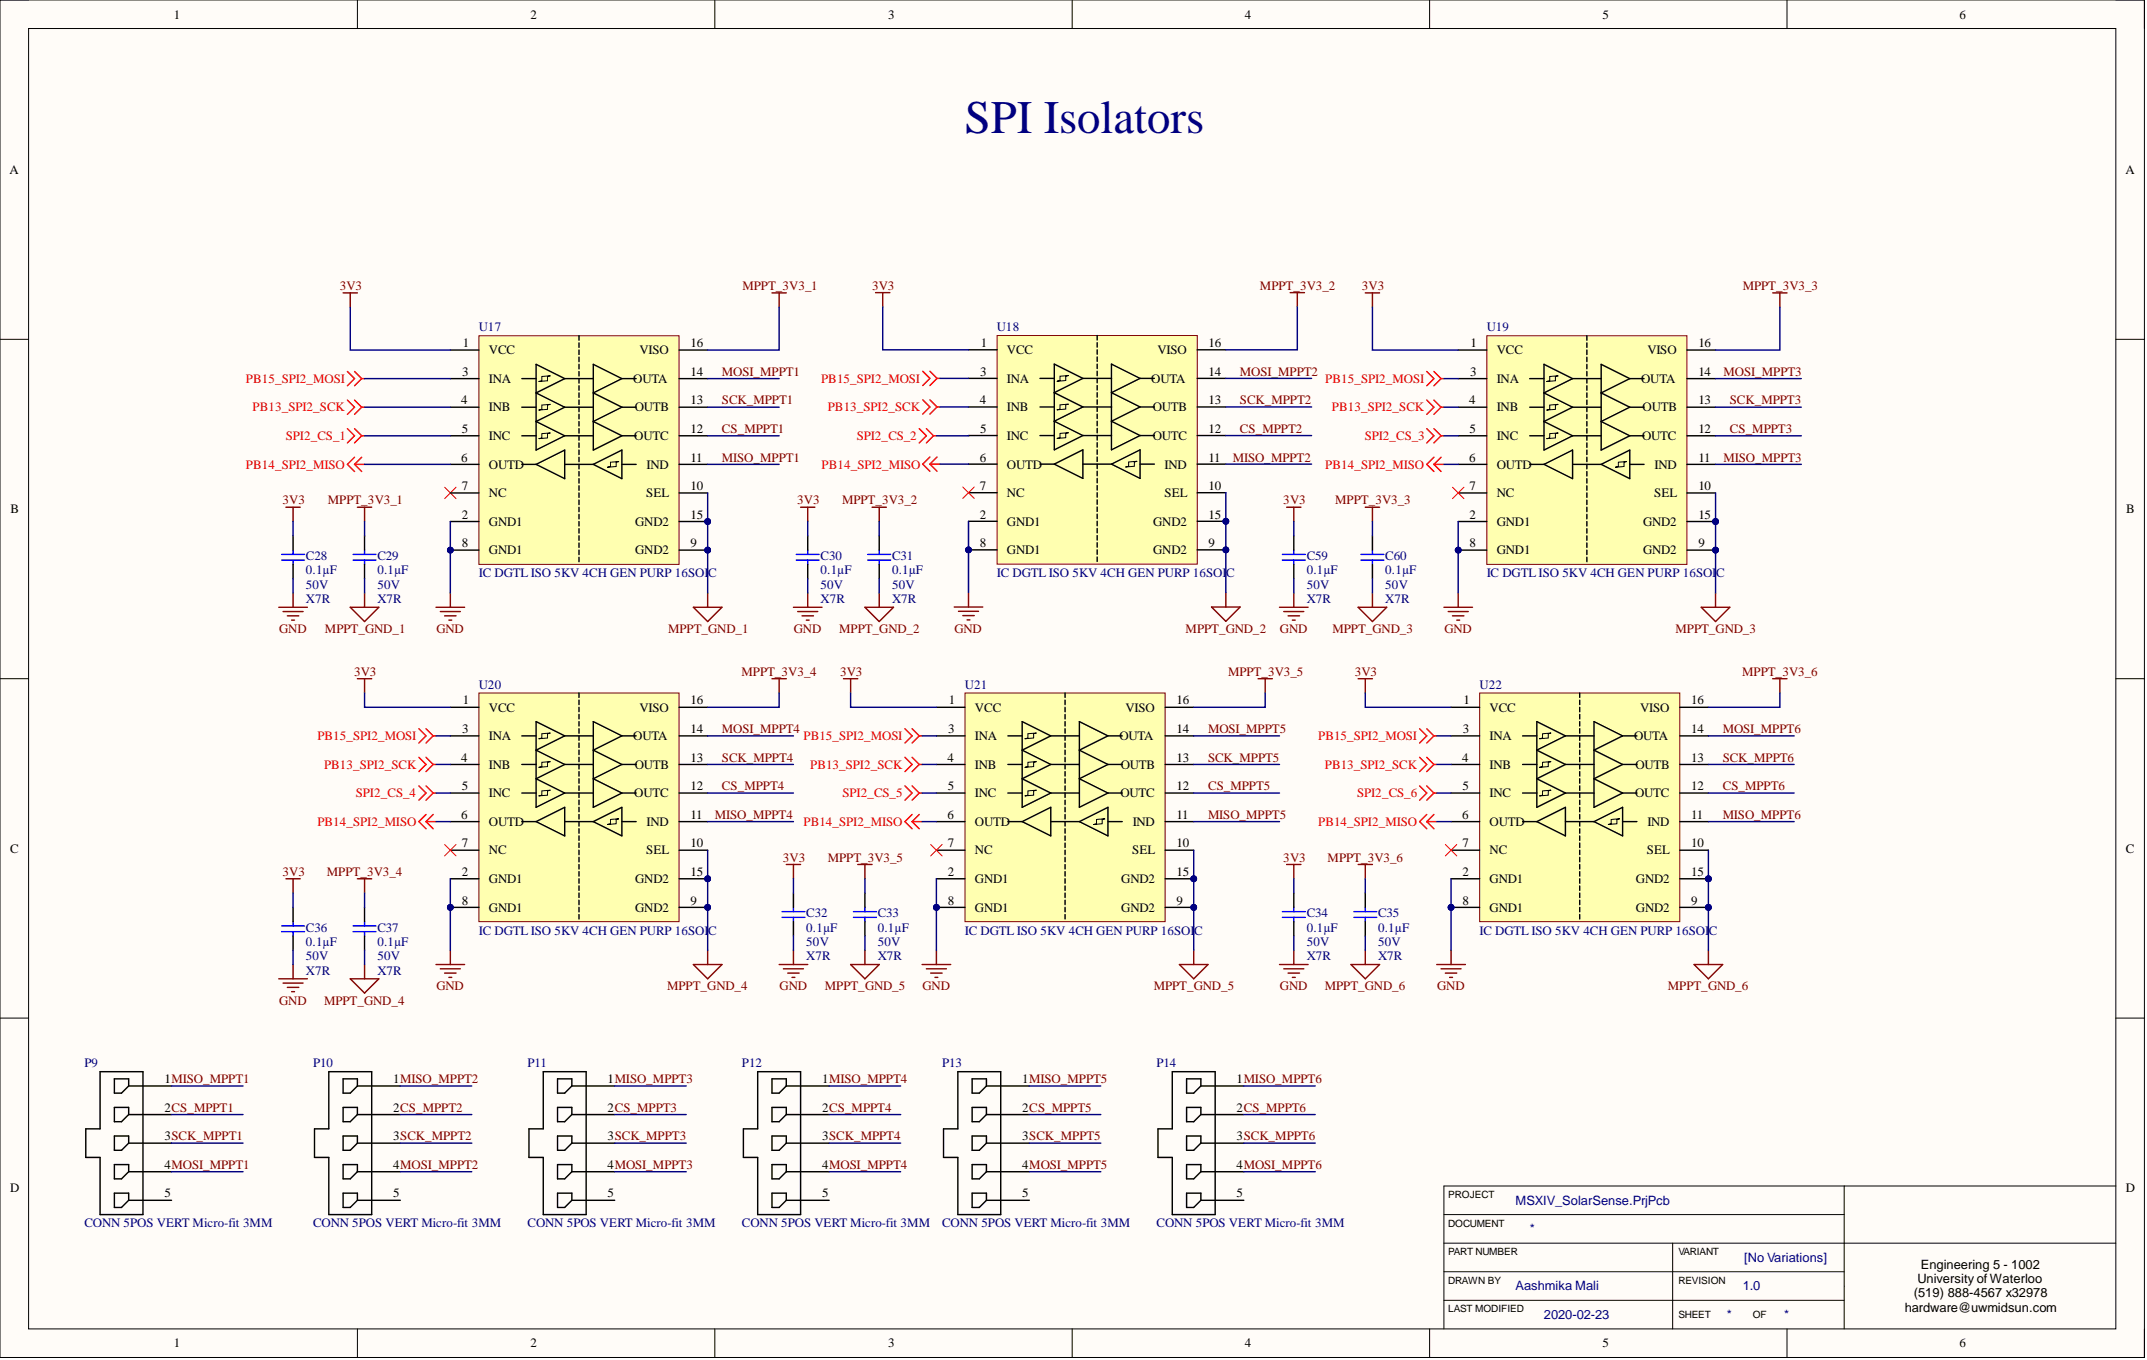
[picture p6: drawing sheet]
<svg xmlns="http://www.w3.org/2000/svg" width="381mm" height="241mm" viewBox="0 0 381 241" stroke-linecap="round" stroke-linejoin="round" font-family="sans-serif">
<defs><g id="words">
<text font-size="8.3" fill="#000080" x="171.2" y="23.6">SPI Isolators</text>
<g font-size="2.3">
<text x="30.9" y="3.3">1</text>
<text x="94.1" y="3.3">2</text>
<text x="157.6" y="3.3">3</text>
<text x="220.9" y="3.3">4</text>
<text x="284.4" y="3.3">5</text>
<text x="347.7" y="3.3">6</text>
<text x="1.7" y="30.8">A</text>
<text x="377.2" y="30.8">A</text>
<text x="82.1" y="61.6">1</text>
<text x="86.8" y="62.9">VCC</text>
<text x="113.5" y="62.9">VISO</text>
<text x="122.5" y="61.6">16</text>
<text x="174" y="61.6">1</text>
<text x="178.7" y="62.9">VCC</text>
<text x="205.4" y="62.9">VISO</text>
<text x="214.5" y="61.6">16</text>
<text x="261" y="61.6">1</text>
<text x="265.6" y="62.9">VCC</text>
<text x="292.3" y="62.9">VISO</text>
<text x="301.4" y="61.6">16</text>
<text x="81.9" y="71.7">4</text>
<text x="82" y="66.7">3</text>
<text x="86.8" y="67.9">INA</text>
<text x="112.4" y="67.9">OUTA</text>
<text x="122.5" y="66.7">14</text>
<text x="122.5" y="71.7">13</text>
<text x="173.9" y="71.7">4</text>
<text x="174" y="66.7">3</text>
<text x="178.7" y="67.9">INA</text>
<text x="204.3" y="67.9">OUTA</text>
<text x="214.5" y="66.7">14</text>
<text x="214.5" y="71.7">13</text>
<text x="260.7" y="71.7">4</text>
<text x="260.9" y="66.7">3</text>
<text x="265.6" y="67.9">INA</text>
<text x="291.2" y="67.9">OUTA</text>
<text x="301.4" y="66.7">14</text>
<text x="301.4" y="71.7">13</text>
<text x="81.9" y="76.8">5</text>
<text x="86.8" y="73">INB</text>
<text x="112.6" y="73">OUTB</text>
<text x="122.5" y="76.8">12</text>
<text x="174" y="76.8">5</text>
<text x="178.7" y="73">INB</text>
<text x="204.6" y="73">OUTB</text>
<text x="214.5" y="76.8">12</text>
<text x="260.8" y="76.8">5</text>
<text x="265.6" y="73">INB</text>
<text x="291.5" y="73">OUTB</text>
<text x="301.4" y="76.8">12</text>
<text x="81.9" y="81.9">6</text>
<text x="86.8" y="78.1">INC</text>
<text x="86.8" y="83.2">OUTD</text>
<text x="112.6" y="78.1">OUTC</text>
<text x="114.8" y="83.2">IND</text>
<text x="122.5" y="81.9">11</text>
<text x="173.9" y="81.9">6</text>
<text x="178.7" y="78.1">INC</text>
<text x="178.7" y="83.2">OUTD</text>
<text x="204.6" y="78.1">OUTC</text>
<text x="206.7" y="83.2">IND</text>
<text x="214.5" y="81.9">11</text>
<text x="260.7" y="81.9">6</text>
<text x="265.6" y="78.1">INC</text>
<text x="265.6" y="83.2">OUTD</text>
<text x="291.4" y="78.1">OUTC</text>
<text x="293.6" y="83.2">IND</text>
<text x="301.4" y="81.9">11</text>
<text x="81.9" y="87">7</text>
<text x="86.8" y="88.2">NC</text>
<text x="114.7" y="88.2">SEL</text>
<text x="122.5" y="87">10</text>
<text x="173.9" y="87">7</text>
<text x="178.7" y="88.2">NC</text>
<text x="206.7" y="88.2">SEL</text>
<text x="214.5" y="87">10</text>
<text x="260.8" y="87">7</text>
<text x="265.6" y="88.2">NC</text>
<text x="293.5" y="88.2">SEL</text>
<text x="301.4" y="87">10</text>
<text x="1.9" y="91.1">B</text>
<text x="81.9" y="92">2</text>
<text x="86.8" y="93.3">GND1</text>
<text x="112.7" y="93.3">GND2</text>
<text x="122.5" y="92">15</text>
<text x="173.9" y="92">2</text>
<text x="178.7" y="93.3">GND1</text>
<text x="204.6" y="93.3">GND2</text>
<text x="214.5" y="92">15</text>
<text x="260.8" y="92">2</text>
<text x="265.6" y="93.3">GND1</text>
<text x="291.6" y="93.3">GND2</text>
<text x="301.4" y="92">15</text>
<text x="377.3" y="91.1">B</text>
<text x="81.9" y="97.1">8</text>
<text x="86.8" y="98.4">GND1</text>
<text x="112.7" y="98.4">GND2</text>
<text x="122.5" y="97.1">9</text>
<text x="173.9" y="97.1">8</text>
<text x="178.7" y="98.4">GND1</text>
<text x="204.6" y="98.4">GND2</text>
<text x="214.5" y="97.1">9</text>
<text x="260.8" y="97.1">8</text>
<text x="265.6" y="98.4">GND1</text>
<text x="291.6" y="98.4">GND2</text>
<text x="301.4" y="97.1">9</text>
<text x="82.1" y="125">1</text>
<text x="122.5" y="125">16</text>
<text x="168.4" y="125">1</text>
<text x="208.8" y="125">16</text>
<text x="259.7" y="125">1</text>
<text x="300.1" y="125">16</text>
<text x="82" y="130.1">3</text>
<text x="86.8" y="131.3">INA</text>
<text x="86.8" y="126.3">VCC</text>
<text x="112.4" y="131.3">OUTA</text>
<text x="113.5" y="126.3">VISO</text>
<text x="122.5" y="130.1">14</text>
<text x="168.3" y="130.1">3</text>
<text x="173" y="131.3">INA</text>
<text x="173" y="126.3">VCC</text>
<text x="198.6" y="131.3">OUTA</text>
<text x="199.7" y="126.3">VISO</text>
<text x="208.8" y="130.1">14</text>
<text x="259.6" y="130.1">3</text>
<text x="264.3" y="131.3">INA</text>
<text x="264.3" y="126.3">VCC</text>
<text x="290" y="131.3">OUTA</text>
<text x="291.1" y="126.3">VISO</text>
<text x="300.1" y="130.1">14</text>
<text x="81.9" y="135.1">4</text>
<text x="86.8" y="136.4">INB</text>
<text x="112.6" y="136.4">OUTB</text>
<text x="122.5" y="135.1">13</text>
<text x="168.1" y="135.1">4</text>
<text x="173" y="136.4">INB</text>
<text x="198.9" y="136.4">OUTB</text>
<text x="208.8" y="135.1">13</text>
<text x="259.4" y="135.1">4</text>
<text x="264.3" y="136.4">INB</text>
<text x="290.2" y="136.4">OUTB</text>
<text x="300.1" y="135.1">13</text>
<text x="81.9" y="140.2">5</text>
<text x="86.8" y="141.5">INC</text>
<text x="112.6" y="141.5">OUTC</text>
<text x="122.5" y="140.2">12</text>
<text x="168.2" y="140.2">5</text>
<text x="173" y="141.5">INC</text>
<text x="198.8" y="141.5">OUTC</text>
<text x="208.8" y="140.2">12</text>
<text x="259.5" y="140.2">5</text>
<text x="264.3" y="141.5">INC</text>
<text x="290.1" y="141.5">OUTC</text>
<text x="300.1" y="140.2">12</text>
<text x="81.9" y="145.3">6</text>
<text x="86.8" y="146.5">OUTD</text>
<text x="114.8" y="146.5">IND</text>
<text x="122.5" y="145.3">11</text>
<text x="168.1" y="145.3">6</text>
<text x="173" y="146.5">OUTD</text>
<text x="201" y="146.5">IND</text>
<text x="208.8" y="145.3">11</text>
<text x="259.4" y="145.3">6</text>
<text x="264.3" y="146.5">OUTD</text>
<text x="292.3" y="146.5">IND</text>
<text x="300.1" y="145.3">11</text>
<text x="1.8" y="151.3">C</text>
<text x="81.9" y="155.4">2</text>
<text x="81.9" y="150.3">7</text>
<text x="86.8" y="151.6">NC</text>
<text x="114.7" y="151.6">SEL</text>
<text x="122.5" y="155.4">15</text>
<text x="122.5" y="150.3">10</text>
<text x="168.2" y="155.4">2</text>
<text x="168.2" y="150.3">7</text>
<text x="173" y="151.6">NC</text>
<text x="200.9" y="151.6">SEL</text>
<text x="208.8" y="155.4">15</text>
<text x="208.8" y="150.3">10</text>
<text x="259.5" y="155.4">2</text>
<text x="259.5" y="150.3">7</text>
<text x="264.3" y="151.6">NC</text>
<text x="292.3" y="151.6">SEL</text>
<text x="300.1" y="155.4">15</text>
<text x="300.1" y="150.3">10</text>
<text x="377.2" y="151.3">C</text>
<text x="81.9" y="160.5">8</text>
<text x="86.8" y="156.7">GND1</text>
<text x="86.8" y="161.7">GND1</text>
<text x="112.7" y="156.7">GND2</text>
<text x="112.7" y="161.7">GND2</text>
<text x="122.5" y="160.5">9</text>
<text x="168.2" y="160.5">8</text>
<text x="173" y="156.7">GND1</text>
<text x="173" y="161.7">GND1</text>
<text x="199" y="156.7">GND2</text>
<text x="199" y="161.7">GND2</text>
<text x="208.8" y="160.5">9</text>
<text x="259.5" y="160.5">8</text>
<text x="264.3" y="156.7">GND1</text>
<text x="264.3" y="161.7">GND1</text>
<text x="290.3" y="156.7">GND2</text>
<text x="290.3" y="161.7">GND2</text>
<text x="300.1" y="160.5">9</text>
<text x="29.2" y="192.2">1MISO_MPPT1</text>
<text x="29.2" y="197.2">2CS_MPPT1</text>
<text x="69.8" y="192.2">1MISO_MPPT2</text>
<text x="69.8" y="197.2">2CS_MPPT2</text>
<text x="107.8" y="192.2">1MISO_MPPT3</text>
<text x="107.8" y="197.2">2CS_MPPT3</text>
<text x="145.9" y="192.2">1MISO_MPPT4</text>
<text x="145.9" y="197.2">2CS_MPPT4</text>
<text x="181.4" y="192.2">1MISO_MPPT5</text>
<text x="181.4" y="197.2">2CS_MPPT5</text>
<text x="219.4" y="192.2">1MISO_MPPT6</text>
<text x="219.4" y="197.2">2CS_MPPT6</text>
<text x="29.2" y="202.3">3SCK_MPPT1</text>
<text x="69.8" y="202.3">3SCK_MPPT2</text>
<text x="107.8" y="202.3">3SCK_MPPT3</text>
<text x="145.9" y="202.3">3SCK_MPPT4</text>
<text x="181.4" y="202.3">3SCK_MPPT5</text>
<text x="219.4" y="202.3">3SCK_MPPT6</text>
<text x="29.2" y="207.4">4MOSI_MPPT1</text>
<text x="69.8" y="207.4">4MOSI_MPPT2</text>
<text x="107.8" y="207.4">4MOSI_MPPT3</text>
<text x="145.9" y="207.4">4MOSI_MPPT4</text>
<text x="181.4" y="207.4">4MOSI_MPPT5</text>
<text x="219.4" y="207.4">4MOSI_MPPT6</text>
<text x="1.8" y="211.5">D</text>
<text x="29.2" y="212.5">5</text>
<text x="69.8" y="212.5">5</text>
<text x="107.8" y="212.5">5</text>
<text x="145.9" y="212.5">5</text>
<text x="181.4" y="212.5">5</text>
<text x="219.4" y="212.5">5</text>
<text x="377.2" y="211.5">D</text>
<text x="340.3" y="227.7">University of Waterloo</text>
<text x="340.9" y="225.1">Engineering 5 - 1002</text>
<text x="338" y="232.7">hardware@uwmidsun.com</text>
<text x="339.6" y="230.2">(519) 888-4567 x32978</text>
<text x="30.9" y="239.1">1</text>
<text x="94.1" y="239.1">2</text>
<text x="157.6" y="239.1">3</text>
<text x="220.9" y="239.1">4</text>
<text x="284.4" y="239.1">5</text>
<text x="347.7" y="239.1">6</text>
</g>
<g font-size="2.3" fill="#800000">
<text x="60.3" y="51.5">3V3</text>
<text x="131.8" y="51.5">MPPT_3V3_1</text>
<text x="154.8" y="51.5">3V3</text>
<text x="223.6" y="51.5">MPPT_3V3_2</text>
<text x="241.7" y="51.5">3V3</text>
<text x="309.3" y="51.5">MPPT_3V3_3</text>
<text x="128.1" y="66.7">MOSI_MPPT1</text>
<text x="128.1" y="71.7">SCK_MPPT1</text>
<text x="220" y="66.7">MOSI_MPPT2</text>
<text x="220" y="71.7">SCK_MPPT2</text>
<text x="305.9" y="66.7">MOSI_MPPT3</text>
<text x="307" y="71.7">SCK_MPPT3</text>
<text x="128.1" y="76.8">CS_MPPT1</text>
<text x="220" y="76.8">CS_MPPT2</text>
<text x="307" y="76.8">CS_MPPT3</text>
<text x="128.1" y="81.9">MISO_MPPT1</text>
<text x="218.8" y="81.9">MISO_MPPT2</text>
<text x="305.9" y="81.9">MISO_MPPT3</text>
<text x="50.1" y="89.5">3V3</text>
<text x="58.2" y="89.5">MPPT_3V3_1</text>
<text x="141.5" y="89.5">3V3</text>
<text x="149.4" y="89.5">MPPT_3V3_2</text>
<text x="227.7" y="89.5">3V3</text>
<text x="237" y="89.5">MPPT_3V3_3</text>
<text x="49.6" y="112.3">GND</text>
<text x="57.7" y="112.3">MPPT_GND_1</text>
<text x="77.5" y="112.3">GND</text>
<text x="118.6" y="112.3">MPPT_GND_1</text>
<text x="140.9" y="112.3">GND</text>
<text x="148.9" y="112.3">MPPT_GND_2</text>
<text x="169.4" y="112.3">GND</text>
<text x="210.4" y="112.3">MPPT_GND_2</text>
<text x="227.1" y="112.3">GND</text>
<text x="236.4" y="112.3">MPPT_GND_3</text>
<text x="256.3" y="112.3">GND</text>
<text x="297.3" y="112.3">MPPT_GND_3</text>
<text x="62.8" y="119.9">3V3</text>
<text x="131.6" y="119.9">MPPT_3V3_4</text>
<text x="149.1" y="119.9">3V3</text>
<text x="217.9" y="119.9">MPPT_3V3_5</text>
<text x="240.4" y="119.9">3V3</text>
<text x="309.2" y="119.9">MPPT_3V3_6</text>
<text x="128.1" y="130.1">MOSI_MPPT4</text>
<text x="214.4" y="130.1">MOSI_MPPT5</text>
<text x="305.7" y="130.1">MOSI_MPPT6</text>
<text x="128.1" y="135.1">SCK_MPPT4</text>
<text x="214.4" y="135.1">SCK_MPPT5</text>
<text x="305.7" y="135.1">SCK_MPPT6</text>
<text x="128.1" y="140.2">CS_MPPT4</text>
<text x="214.4" y="140.2">CS_MPPT5</text>
<text x="305.7" y="140.2">CS_MPPT6</text>
<text x="126.8" y="145.3">MISO_MPPT4</text>
<text x="214.4" y="145.3">MISO_MPPT5</text>
<text x="305.7" y="145.3">MISO_MPPT6</text>
<text x="50.1" y="155.4">3V3</text>
<text x="58" y="155.4">MPPT_3V3_4</text>
<text x="138.9" y="152.9">3V3</text>
<text x="146.9" y="152.9">MPPT_3V3_5</text>
<text x="227.7" y="152.9">3V3</text>
<text x="235.6" y="152.9">MPPT_3V3_6</text>
<text x="49.6" y="178.2">GND</text>
<text x="57.5" y="178.2">MPPT_GND_4</text>
<text x="77.5" y="175.7">GND</text>
<text x="118.4" y="175.7">MPPT_GND_4</text>
<text x="138.3" y="175.7">GND</text>
<text x="146.4" y="175.7">MPPT_GND_5</text>
<text x="163.7" y="175.7">GND</text>
<text x="204.7" y="175.7">MPPT_GND_5</text>
<text x="227.1" y="175.7">GND</text>
<text x="235.1" y="175.7">MPPT_GND_6</text>
<text x="255" y="175.7">GND</text>
<text x="296" y="175.7">MPPT_GND_6</text>
</g>
<g font-size="2.3" fill="#000080">
<text x="85" y="58.8">U17</text>
<text x="176.9" y="58.8">U18</text>
<text x="263.8" y="58.8">U19</text>
<text x="54.3" y="101.9">0.1µF</text>
<text x="54.3" y="99.4">C28</text>
<text x="67" y="101.9">0.1µF</text>
<text x="67" y="99.4">C29</text>
<text x="145.6" y="101.9">0.1µF</text>
<text x="145.6" y="99.4">C30</text>
<text x="158.3" y="101.9">0.1µF</text>
<text x="158.3" y="99.4">C31</text>
<text x="231.9" y="101.9">0.1µF</text>
<text x="231.9" y="99.4">C59</text>
<text x="245.8" y="101.9">0.1µF</text>
<text x="245.8" y="99.4">C60</text>
<text x="54.3" y="104.4">50V</text>
<text x="54.3" y="107">X7R</text>
<text x="67" y="104.4">50V</text>
<text x="67" y="107">X7R</text>
<text x="85" y="102.4">IC DGTL ISO 5KV 4CH GEN PURP 16SOI</text>
<text x="125.7" y="102.4">C</text>
<text x="145.6" y="104.4">50V</text>
<text x="145.6" y="107">X7R</text>
<text x="158.3" y="104.4">50V</text>
<text x="158.3" y="107">X7R</text>
<text x="176.9" y="102.4">IC DGTL ISO 5KV 4CH GEN PURP 16SOI</text>
<text x="217.6" y="102.4">C</text>
<text x="231.9" y="104.4">50V</text>
<text x="231.9" y="107">X7R</text>
<text x="245.8" y="104.4">50V</text>
<text x="245.8" y="107">X7R</text>
<text x="263.8" y="102.4">IC DGTL ISO 5KV 4CH GEN PURP 16SOI</text>
<text x="304.5" y="102.4">C</text>
<text x="85" y="122.2">U20</text>
<text x="171.2" y="122.2">U21</text>
<text x="262.6" y="122.2">U22</text>
<text x="54.3" y="167.8">0.1µF</text>
<text x="54.3" y="165.3">C36</text>
<text x="67" y="167.8">0.1µF</text>
<text x="67" y="165.3">C37</text>
<text x="85" y="165.8">IC DGTL ISO 5KV 4CH GEN PURP 16SOI</text>
<text x="125.7" y="165.8">C</text>
<text x="143.1" y="165.3">0.1µF</text>
<text x="143.1" y="167.8">50V</text>
<text x="143.1" y="162.8">C32</text>
<text x="155.8" y="165.3">0.1µF</text>
<text x="155.8" y="167.8">50V</text>
<text x="155.8" y="162.8">C33</text>
<text x="171.2" y="165.8">IC DGTL ISO 5KV 4CH GEN PURP 16SOI</text>
<text x="211.9" y="165.8">C</text>
<text x="231.9" y="165.3">0.1µF</text>
<text x="231.9" y="167.8">50V</text>
<text x="231.9" y="162.8">C34</text>
<text x="244.6" y="165.3">0.1µF</text>
<text x="244.6" y="167.8">50V</text>
<text x="244.6" y="162.8">C35</text>
<text x="262.6" y="165.8">IC DGTL ISO 5KV 4CH GEN PURP 16SOI</text>
<text x="303.3" y="165.8">C</text>
<text x="54.3" y="170.4">50V</text>
<text x="54.3" y="172.9">X7R</text>
<text x="67" y="170.4">50V</text>
<text x="67" y="172.9">X7R</text>
<text x="143.1" y="170.4">X7R</text>
<text x="155.8" y="170.4">X7R</text>
<text x="231.9" y="170.4">X7R</text>
<text x="244.6" y="170.4">X7R</text>
<text x="15" y="189.4">P9</text>
<text x="55.6" y="189.4">P10</text>
<text x="93.6" y="189.4">P11</text>
<text x="131.7" y="189.4">P12</text>
<text x="167.2" y="189.4">P13</text>
<text x="205.2" y="189.4">P14</text>
<text x="268.9" y="213.7">MSXIV_SolarSense.PrjPcb</text>
<text x="15" y="217.8">CONN 5POS VERT Micro-fit 3MM</text>
<text x="55.6" y="217.8">CONN 5POS VERT Micro-fit 3MM</text>
<text x="93.6" y="217.8">CONN 5POS VERT Micro-fit 3MM</text>
<text x="131.7" y="217.8">CONN 5POS VERT Micro-fit 3MM</text>
<text x="167.2" y="217.8">CONN 5POS VERT Micro-fit 3MM</text>
<text x="205.2" y="217.8">CONN 5POS VERT Micro-fit 3MM</text>
<text x="271.5" y="218.8">*</text>
<text x="309.5" y="223.9">[No Variations]</text>
<text x="268.9" y="228.9">Aashmika Mali</text>
<text x="309.3" y="228.9">1.0</text>
<text x="274" y="234">2020-02-23</text>
<text x="306.5" y="234">*</text>
<text x="316.6" y="234">*</text>
</g>
<g font-size="2.3" fill="#f00">
<text x="43.6" y="67.9">PB15_SPI2_MOSI</text>
<text x="145.7" y="67.9">PB15_SPI2_MOSI</text>
<text x="235.2" y="67.9">PB15_SPI2_MOSI</text>
<text x="44.8" y="73">PB13_SPI2_SCK</text>
<text x="146.9" y="73">PB13_SPI2_SCK</text>
<text x="236.4" y="73">PB13_SPI2_SCK</text>
<text x="43.6" y="83.2">PB14_SPI2_MISO</text>
<text x="50.7" y="78.1">SPI2_CS_1</text>
<text x="145.8" y="83.2">PB14_SPI2_MISO</text>
<text x="152" y="78.1">SPI2_CS_2</text>
<text x="235.2" y="83.2">PB14_SPI2_MISO</text>
<text x="242.2" y="78.1">SPI2_CS_3</text>
<text x="56.3" y="131.3">PB15_SPI2_MOSI</text>
<text x="142.6" y="131.3">PB15_SPI2_MOSI</text>
<text x="233.9" y="131.3">PB15_SPI2_MOSI</text>
<text x="57.5" y="136.4">PB13_SPI2_SCK</text>
<text x="143.8" y="136.4">PB13_SPI2_SCK</text>
<text x="235.1" y="136.4">PB13_SPI2_SCK</text>
<text x="63.2" y="141.5">SPI2_CS_4</text>
<text x="149.5" y="141.5">SPI2_CS_5</text>
<text x="240.8" y="141.5">SPI2_CS_6</text>
<text x="56.3" y="146.5">PB14_SPI2_MISO</text>
<text x="142.6" y="146.5">PB14_SPI2_MISO</text>
<text x="233.9" y="146.5">PB14_SPI2_MISO</text>
</g>
<g font-size="1.8">
<text x="257" y="212.5">PROJECT</text>
<text x="257" y="217.6">DOCUMENT</text>
<text x="257" y="227.8">DRAWN BY</text>
<text x="257" y="222.7">PART NUMBER</text>
<text x="297.8" y="227.8">REVISION</text>
<text x="297.8" y="222.7">VARIANT</text>
<text x="257" y="232.8">LAST MODIFIED</text>
<text x="297.8" y="233.8">SHEET</text>
<text x="311" y="233.8">OF</text>
</g>
</g></defs>
<path d="M0 0h380.5v240.9h-380.5z" fill-rule="evenodd" fill="#fffcf8"/>
<path d="M0 0h380.5v240.9h-380.5z" fill="none" stroke="#000" stroke-width=".18"/>
<path d="M5.1 5.1h370.4v230.7h-370.4z" fill-rule="evenodd" fill="#fffcf8"/>
<g fill="none" stroke="#000" stroke-width=".18">
<path d="M0 0h5.1M63.4 0v5.1M126.8 0v5.1M190.3 0v5.1M253.7 0v5.1M317.1 0v5.1M375.5 0h5v5.1M5.1 5.1h370.4v230.7h-370.4zM0 60.2h5.1M375.5 60.2h5M0 120.4h5.1M375.5 120.4h5"/>
<path d="M0 180.6h5.1M375.5 180.6h5M256.2 215.5h71.1M327.3 210.4v25.4M375.5 210.4h-119.3v25.4M63.4 235.8v5.1M126.8 235.8v5.1M190.3 235.8v5.1M253.7 235.8v5.1M256.2 230.7h71.1M256.2 220.6h119.3M256.2 225.6h71.1"/>
<path d="M296.8 220.6v15.2M317.1 235.8v5.1M380.5 235.8v5.1"/>
</g>
<circle cx="171.9" cy="97.6" r=".51" fill="#000080"/>
<circle cx="171.9" cy="97.6" r=".51" fill="none" stroke="#000080" stroke-width=".18"/>
<circle cx="217.5" cy="92.5" r=".51" fill="#000080"/>
<circle cx="217.5" cy="92.5" r=".51" fill="none" stroke="#000080" stroke-width=".18"/>
<circle cx="217.5" cy="97.6" r=".51" fill="#000080"/>
<circle cx="217.5" cy="97.6" r=".51" fill="none" stroke="#000080" stroke-width=".18"/>
<path d="M176.9 59.5h35.6v40.6h-35.6z" fill-rule="evenodd" fill="#ffffb0"/>
<path d="M176.9 59.5h35.6v40.6h-35.6z" fill="none" stroke="#800000" stroke-width=".18"/>
<g fill="none" stroke="#000" stroke-width=".25">
<path d="M194.7 59.5v.8M171.9 67.1h5M194.7 60.8v.8M194.7 62.1v.8M194.7 63.3v.8M194.7 64.6v.8M194.7 65.9v.8M194.7 67.1v.8M194.7 68.4v.8M194.7 69.7v.8M194.7 70.9v.8M194.7 72.2v.8"/>
<path d="M194.7 73.5v.8M194.7 74.7v.8M194.7 76v.8M194.7 77.3v.8M194.7 78.5v.8M194.7 79.8v.8M171.9 92.5h5M171.9 97.6h5M194.7 81.1v.8M194.7 82.3v.8M194.7 83.6v.8M194.7 84.9v.8"/>
<path d="M194.7 86.2v.7M194.7 87.4v.8M194.7 88.7v.8M194.7 90v.7M194.7 91.2v.8M194.7 92.5v.8M194.7 93.8v.8M194.7 95v.8M194.7 96.3v.8M194.7 97.6v.8M194.7 98.8v.8"/>
</g>
<circle cx="171.9" cy="97.6" r=".51" fill="#000080"/>
<circle cx="171.9" cy="97.6" r=".51" fill="none" stroke="#000080" stroke-width=".18"/>
<path d="M171.9 77.3h5M171.9 62.1h5M171.9 72.2h5M187.1 64.6l5.1 2.5-5.1 2.6 5.1 2.5-5.1 2.5 5.1 2.6-5.1 2.5zM197.2 64.6l5.1 2.5-5.1 2.6 5.1 2.5-5.1 2.5 5.1 2.6-5.1 2.5zM171.9 87.4h5M171.9 82.3h5M187.1 82.3l5.1-2.5v5.1zM197.2 82.3l5.1-2.5v5.1zM212.5 92.5h5" fill="none" stroke="#000" stroke-width=".25"/>
<path d="M188.1 76.9l1.5-.1-.5 .1v.8l-1.5 .1 .5-.1zM188.1 71.8l1.5-.1-.5 .1v.8l-1.5 .1 .5-.1zM188.1 66.8l1.5-.2-.5 .2v.7l-1.5 .1 .5-.1zM200.3 82l1.5-.2-.5 .2v.7l-1.5 .2 .5-.2z" fill="none" stroke="#000" stroke-width=".18"/>
<circle cx="217.5" cy="92.5" r=".51" fill="#000080"/>
<circle cx="217.5" cy="92.5" r=".51" fill="none" stroke="#000080" stroke-width=".18"/>
<path d="M212.5 67.1h5M212.5 97.6h5" fill="none" stroke="#000" stroke-width=".25"/>
<circle cx="217.5" cy="97.6" r=".51" fill="#000080"/>
<circle cx="217.5" cy="97.6" r=".51" fill="none" stroke="#000080" stroke-width=".18"/>
<g fill="none" stroke="#000" stroke-width=".25">
<path d="M184.6 77.3h2.5M184.6 72.2h2.5M184.6 67.1h2.5M192.2 77.3h5M192.2 72.2h5M192.2 67.1h5M202.3 77.3h2.5M202.3 72.2h2.5M202.3 67.1h2.5M212.5 77.3h5M212.5 62.1h5M212.5 72.2h5"/>
<path d="M184.6 82.3h2.5M192.2 82.3h5M202.3 82.3h2.5M212.5 87.4h5M212.5 82.3h5"/>
</g>
<path d="M61.6 76.1l1.3 1.2-1.3 1.3M62.9 76.1l1.3 1.2M64.2 77.3l-1.3 1.3M64.2 77.3h.5M163.1 76.1l1.3 1.2-1.3 1.3M164.4 76.1l1.3 1.2M165.7 77.3h.5M165.7 77.3l-1.3 1.3M253.2 76.1l1.3 1.2-1.3 1.3M254.5 76.1l1.2 1.2M255.7 77.3h.5M255.7 77.3l-1.2 1.3" fill="none" stroke="#f00" stroke-width=".25"/>
<circle cx="258.8" cy="97.6" r=".51" fill="#000080"/>
<circle cx="258.8" cy="97.6" r=".51" fill="none" stroke="#000080" stroke-width=".18"/>
<circle cx="304.4" cy="92.5" r=".51" fill="#000080"/>
<circle cx="304.4" cy="92.5" r=".51" fill="none" stroke="#000080" stroke-width=".18"/>
<circle cx="304.4" cy="97.6" r=".51" fill="#000080"/>
<circle cx="304.4" cy="97.6" r=".51" fill="none" stroke="#000080" stroke-width=".18"/>
<path d="M263.8 59.6h35.6v40.5h-35.6z" fill-rule="evenodd" fill="#ffffb0"/>
<path d="M263.8 59.6h35.6v40.5h-35.6z" fill="none" stroke="#800000" stroke-width=".18"/>
<g fill="none" stroke="#000" stroke-width=".25">
<path d="M281.6 59.6v.8M258.8 67.2h5M281.6 60.8v.8M281.6 62.1v.8M281.6 63.4v.8M281.6 64.6v.8M281.6 65.9v.8M281.6 67.2v.8M281.6 68.4v.8M281.6 69.7v.8M281.6 71v.8M281.6 72.2v.8"/>
<path d="M281.6 73.5v.8M281.6 74.8v.8M281.6 76.1v.7M281.6 77.3v.8M281.6 78.6v.8M281.6 79.9v.7M258.8 92.5h5M258.8 97.6h5M281.6 81.1v.8M281.6 82.4v.8M281.6 83.7v.8M281.6 84.9v.8"/>
<path d="M281.6 86.2v.8M281.6 87.5v.8M281.6 88.7v.8M281.6 90v.8M281.6 91.3v.8M281.6 92.5v.8M281.6 93.8v.8M281.6 95.1v.8M281.6 96.3v.8M281.6 97.6v.8M281.6 98.9v.8"/>
</g>
<circle cx="258.8" cy="97.6" r=".51" fill="#000080"/>
<circle cx="258.8" cy="97.6" r=".51" fill="none" stroke="#000080" stroke-width=".18"/>
<path d="M258.8 77.3h5M258.8 62.1h5M258.8 72.2h5M274 64.6l5.1 2.6-5.1 2.5 5.1 2.5-5.1 2.6 5.1 2.5-5.1 2.6zM284.1 64.6l5.1 2.6-5.1 2.5 5.1 2.5-5.1 2.6 5.1 2.5-5.1 2.6zM258.8 87.5h5M258.8 82.4h5M274 82.4l5.1-2.5v5zM284.1 82.4l5.1-2.5v5zM299.4 92.5h5" fill="none" stroke="#000" stroke-width=".25"/>
<path d="M275 76.9l1.5-.1-.5 .1v.8l-1.5 .1 .5-.1zM275 71.9l1.5-.2-.5 .2v.7l-1.5 .2 .5-.2zM275 66.8l1.5-.1-.5 .1v.8l-1.5 .1 .5-.1zM287.2 82l1.5-.1-.5 .1v.8l-1.5 .1 .5-.1z" fill="none" stroke="#000" stroke-width=".18"/>
<circle cx="304.4" cy="92.5" r=".51" fill="#000080"/>
<circle cx="304.4" cy="92.5" r=".51" fill="none" stroke="#000080" stroke-width=".18"/>
<path d="M299.4 67.2h5M299.4 97.6h5" fill="none" stroke="#000" stroke-width=".25"/>
<circle cx="304.4" cy="97.6" r=".51" fill="#000080"/>
<circle cx="304.4" cy="97.6" r=".51" fill="none" stroke="#000080" stroke-width=".18"/>
<g fill="none" stroke="#000" stroke-width=".25">
<path d="M271.5 77.3h2.5M271.5 72.2h2.5M271.5 67.2h2.5M279.1 77.3h5M279.1 72.2h5M279.1 67.2h5M289.2 77.3h2.5M289.2 72.2h2.5M289.2 67.2h2.5M299.4 77.3h5M299.4 62.1h5M299.4 72.2h5"/>
<path d="M271.5 82.4h2.5M279.1 82.4h5M289.2 82.4h2.5M299.4 87.5h5M299.4 82.4h5"/>
</g>
<path d="M74.3 139.4l1.3 1.3-1.3 1.3M75.6 139.4l1.3 1.3M76.9 140.7l-1.3 1.3M76.9 140.7h.5" fill="none" stroke="#f00" stroke-width=".25"/>
<circle cx="79.9" cy="161" r=".51" fill="#000080"/>
<circle cx="79.9" cy="161" r=".51" fill="none" stroke="#000080" stroke-width=".18"/>
<circle cx="125.6" cy="155.9" r=".51" fill="#000080"/>
<circle cx="125.6" cy="155.9" r=".51" fill="none" stroke="#000080" stroke-width=".18"/>
<circle cx="125.6" cy="161" r=".51" fill="#000080"/>
<circle cx="125.6" cy="161" r=".51" fill="none" stroke="#000080" stroke-width=".18"/>
<path d="M85 123h35.5v40.5h-35.5z" fill-rule="evenodd" fill="#ffffb0"/>
<path d="M85 123h35.5v40.5h-35.5z" fill="none" stroke="#800000" stroke-width=".18"/>
<g fill="none" stroke="#000" stroke-width=".25">
<path d="M79.9 130.6h5.1M102.7 123v.8M102.7 124.2v.8M102.7 125.5v.8M102.7 126.8v.8M102.7 128v.8M102.7 129.3v.8M102.7 130.6v.8M102.7 131.8v.8M102.7 133.1v.8M102.7 134.4v.8M102.7 135.6v.8"/>
<path d="M102.7 136.9v.8M102.7 138.2v.8M102.7 139.4v.8M79.9 155.9h5.1M102.7 140.7v.8M102.7 142v.8M102.7 143.2v.8M102.7 144.5v.8M102.7 145.8v.8M102.7 147v.8M102.7 148.3v.8M102.7 149.6v.8"/>
<path d="M102.7 150.8v.8M102.7 152.1v.8M102.7 153.4v.8M102.7 154.7v.7M102.7 155.9v.8M102.7 157.2v.8M102.7 158.5v.7M102.7 159.7v.8M79.9 161h5.1M102.7 161v.8M102.7 162.3v.7"/>
</g>
<circle cx="79.9" cy="161" r=".51" fill="#000080"/>
<circle cx="79.9" cy="161" r=".51" fill="none" stroke="#000080" stroke-width=".18"/>
<path d="M79.9 125.5h5.1M79.9 135.6h5.1M95.1 128l5.1 2.6-5.1 2.5 5.1 2.5-5.1 2.6 5.1 2.5-5.1 2.5zM105.3 128l5.1 2.6-5.1 2.5 5.1 2.5-5.1 2.6 5.1 2.5-5.1 2.5zM79.9 150.8h5.1M79.9 140.7h5.1M79.9 145.8h5.1M95.1 145.8l5.1-2.6v5.1zM105.3 145.8l5.1-2.6v5.1zM120.5 155.9h5.1" fill="none" stroke="#000" stroke-width=".25"/>
<path d="M96.2 135.3l1.5-.2-.5 .2v.7l-1.6 .1 .6-.1zM96.2 130.2l1.5-.1-.5 .1v.7l-1.6 .2 .6-.2zM96.2 140.3l1.5-.1-.5 .1v.8l-1.6 .1 .6-.1zM108.3 145.4l1.5-.1-.5 .1v.8l-1.5 .1 .5-.1z" fill="none" stroke="#000" stroke-width=".18"/>
<circle cx="125.6" cy="155.9" r=".51" fill="#000080"/>
<circle cx="125.6" cy="155.9" r=".51" fill="none" stroke="#000080" stroke-width=".18"/>
<path d="M120.5 130.6h5.1M120.5 161h5.1" fill="none" stroke="#000" stroke-width=".25"/>
<circle cx="125.6" cy="161" r=".51" fill="#000080"/>
<circle cx="125.6" cy="161" r=".51" fill="none" stroke="#000080" stroke-width=".18"/>
<g fill="none" stroke="#000" stroke-width=".25">
<path d="M92.6 135.6h2.5M92.6 130.6h2.5M100.2 135.6h5.1M100.2 130.6h5.1M110.4 135.6h2.5M110.4 130.6h2.5M120.5 125.5h5.1M120.5 135.6h5.1M92.6 140.7h2.5M92.6 145.8h2.5M100.2 140.7h5.1M100.2 145.8h5.1"/>
<path d="M110.4 140.7h2.5M110.4 145.8h2.5M120.5 150.8h5.1M120.5 140.7h5.1M120.5 145.8h5.1"/>
</g>
<circle cx="166.2" cy="161" r=".51" fill="#000080"/>
<circle cx="166.2" cy="161" r=".51" fill="none" stroke="#000080" stroke-width=".18"/>
<circle cx="211.8" cy="155.9" r=".51" fill="#000080"/>
<circle cx="211.8" cy="155.9" r=".51" fill="none" stroke="#000080" stroke-width=".18"/>
<circle cx="211.8" cy="161" r=".51" fill="#000080"/>
<circle cx="211.8" cy="161" r=".51" fill="none" stroke="#000080" stroke-width=".18"/>
<path d="M171.2 123h35.6v40.5h-35.6z" fill-rule="evenodd" fill="#ffffb0"/>
<path d="M171.2 123h35.6v40.5h-35.6z" fill="none" stroke="#800000" stroke-width=".18"/>
<g fill="none" stroke="#000" stroke-width=".25">
<path d="M166.2 130.6h5M189 123v.8M189 124.2v.8M189 125.5v.8M189 126.8v.8M189 128v.8M189 129.3v.8M189 130.6v.8M189 131.8v.8M189 133.1v.8M189 134.4v.8M189 135.6v.8"/>
<path d="M189 136.9v.8M189 138.2v.8M189 139.4v.8M166.2 155.9h5M189 140.7v.8M189 142v.8M189 143.2v.8M189 144.5v.8M189 145.8v.8M189 147v.8M189 148.3v.8M189 149.6v.8"/>
<path d="M189 150.8v.8M189 152.1v.8M189 153.4v.8M189 154.7v.7M189 155.9v.8M189 157.2v.8M189 158.5v.7M189 159.7v.8M166.2 161h5M189 161v.8M189 162.3v.7"/>
</g>
<circle cx="166.2" cy="161" r=".51" fill="#000080"/>
<circle cx="166.2" cy="161" r=".51" fill="none" stroke="#000080" stroke-width=".18"/>
<path d="M166.2 125.5h5M166.2 135.6h5M181.4 128l5.1 2.6-5.1 2.5 5.1 2.5-5.1 2.6 5.1 2.5-5.1 2.5zM191.5 128l5.1 2.6-5.1 2.5 5.1 2.5-5.1 2.6 5.1 2.5-5.1 2.5zM166.2 150.8h5M166.2 140.7h5M166.2 145.8h5M181.4 145.8l5.1-2.6v5.1zM191.5 145.8l5.1-2.6v5.1zM206.8 155.9h5" fill="none" stroke="#000" stroke-width=".25"/>
<path d="M182.4 135.3l1.5-.2-.5 .2v.7l-1.5 .1 .5-.1zM182.4 130.2l1.5-.1-.5 .1v.7l-1.5 .2 .5-.2zM182.4 140.3l1.5-.1-.5 .1v.8l-1.5 .1 .5-.1zM194.6 145.4l1.5-.1-.5 .1v.8l-1.5 .1 .5-.1z" fill="none" stroke="#000" stroke-width=".18"/>
<circle cx="211.8" cy="155.9" r=".51" fill="#000080"/>
<circle cx="211.8" cy="155.9" r=".51" fill="none" stroke="#000080" stroke-width=".18"/>
<path d="M206.8 130.6h5M206.8 161h5" fill="none" stroke="#000" stroke-width=".25"/>
<circle cx="211.8" cy="161" r=".51" fill="#000080"/>
<circle cx="211.8" cy="161" r=".51" fill="none" stroke="#000080" stroke-width=".18"/>
<g fill="none" stroke="#000" stroke-width=".25">
<path d="M178.9 135.6h2.5M178.9 130.6h2.5M186.5 135.6h5M186.5 130.6h5M196.6 135.6h2.6M196.6 130.6h2.6M206.8 125.5h5M206.8 135.6h5M178.9 140.7h2.5M178.9 145.8h2.5M186.5 140.7h5M186.5 145.8h5"/>
<path d="M196.6 140.7h2.6M196.6 145.8h2.6M206.8 150.8h5M206.8 140.7h5M206.8 145.8h5"/>
</g>
<circle cx="257.5" cy="161" r=".51" fill="#000080"/>
<circle cx="257.5" cy="161" r=".51" fill="none" stroke="#000080" stroke-width=".18"/>
<circle cx="303.2" cy="155.9" r=".51" fill="#000080"/>
<circle cx="303.2" cy="155.9" r=".51" fill="none" stroke="#000080" stroke-width=".18"/>
<circle cx="303.2" cy="161" r=".51" fill="#000080"/>
<circle cx="303.2" cy="161" r=".51" fill="none" stroke="#000080" stroke-width=".18"/>
<path d="M262.6 123h35.5v40.5h-35.5z" fill-rule="evenodd" fill="#ffffb0"/>
<path d="M262.6 123h35.5v40.5h-35.5z" fill="none" stroke="#800000" stroke-width=".18"/>
<g fill="none" stroke="#000" stroke-width=".25">
<path d="M257.5 130.6h5.1M280.3 123v.8M280.3 124.2v.8M280.3 125.5v.8M280.3 126.8v.8M280.3 128v.8M280.3 129.3v.8M280.3 130.6v.8M280.3 131.8v.8M280.3 133.1v.8M280.3 134.4v.8M280.3 135.6v.8"/>
<path d="M280.3 136.9v.8M280.3 138.2v.8M280.3 139.4v.8M257.5 155.9h5.1M280.3 140.7v.8M280.3 142v.8M280.3 143.2v.8M280.3 144.5v.8M280.3 145.8v.8M280.3 147v.8M280.3 148.3v.8M280.3 149.6v.8"/>
<path d="M280.3 150.8v.8M280.3 152.1v.8M280.3 153.4v.8M280.3 154.7v.7M280.3 155.9v.8M280.3 157.2v.8M280.3 158.5v.7M280.3 159.7v.8M257.5 161h5.1M280.3 161v.8M280.3 162.3v.7"/>
</g>
<circle cx="257.5" cy="161" r=".51" fill="#000080"/>
<circle cx="257.5" cy="161" r=".51" fill="none" stroke="#000080" stroke-width=".18"/>
<path d="M257.5 125.5h5.1M257.5 135.6h5.1M272.7 128l5.1 2.6-5.1 2.5 5.1 2.5-5.1 2.6 5.1 2.5-5.1 2.5zM282.9 128l5 2.6-5 2.5 5 2.5-5 2.6 5 2.5-5 2.5zM257.5 150.8h5.1M257.5 140.7h5.1M257.5 145.8h5.1M272.7 145.8l5.1-2.6v5.1zM282.9 145.8l5-2.6v5.1zM298.1 155.9h5.1" fill="none" stroke="#000" stroke-width=".25"/>
<path d="M273.7 135.3l1.6-.2-.5 .2v.7l-1.6 .1 .5-.1zM273.7 130.2l1.6-.1-.5 .1v.7l-1.6 .2 .5-.2zM273.7 140.3l1.6-.1-.5 .1v.8l-1.6 .1 .5-.1zM285.9 145.4l1.5-.1-.5 .1v.8l-1.5 .1 .5-.1z" fill="none" stroke="#000" stroke-width=".18"/>
<circle cx="303.2" cy="155.9" r=".51" fill="#000080"/>
<circle cx="303.2" cy="155.9" r=".51" fill="none" stroke="#000080" stroke-width=".18"/>
<path d="M298.1 130.6h5.1M298.1 161h5.1" fill="none" stroke="#000" stroke-width=".25"/>
<circle cx="303.2" cy="161" r=".51" fill="#000080"/>
<circle cx="303.2" cy="161" r=".51" fill="none" stroke="#000080" stroke-width=".18"/>
<g fill="none" stroke="#000" stroke-width=".25">
<path d="M52 95.1v2.5M64.7 95.1v2.5M143.3 95.1v2.5M156 95.1v2.5M52 100.1v2.6M64.7 100.1v2.6M143.3 100.1v2.6M156 100.1v2.6M270.2 135.6h2.5M270.2 130.6h2.5M277.8 135.6h5.1M277.8 130.6h5.1"/>
<path d="M287.9 135.6h2.6M287.9 130.6h2.6M298.1 125.5h5.1M298.1 135.6h5.1M140.8 158.5v2.5M153.5 158.5v2.5M229.6 158.5v2.5M242.3 158.5v2.5M270.2 140.7h2.5M270.2 145.8h2.5M277.8 140.7h5.1M277.8 145.8h5.1"/>
<path d="M287.9 140.7h2.6M287.9 145.8h2.6M298.1 150.8h5.1M298.1 140.7h5.1M298.1 145.8h5.1M52 161v2.5M52 166.1v2.5M64.7 161v2.5M64.7 166.1v2.5M140.8 163.5v2.6M153.5 163.5v2.6M229.6 163.5v2.6"/>
<path d="M242.3 163.5v2.6"/>
</g>
<g fill="none" stroke="#f00" stroke-width=".25">
<path d="M74.3 129.3l1.3 1.3-1.3 1.2M74.3 134.4l1.3 1.2-1.3 1.3M75.6 129.3l1.3 1.3M75.6 134.4l1.3 1.2M76.9 130.6l-1.3 1.2M76.9 130.6h.5M76.9 135.6l-1.3 1.3M76.9 135.6h.5M160.6 139.4l1.3 1.3-1.3 1.3M160.6 129.3l1.3 1.3-1.3 1.2M160.6 134.4l1.3 1.2-1.3 1.3M161.9 139.4l1.2 1.3"/>
<path d="M161.9 129.3l1.2 1.3M161.9 134.4l1.2 1.2M163.1 130.6h.5M163.1 135.6h.5M163.1 130.6l-1.2 1.2M163.1 135.6l-1.2 1.3M251.9 139.4l1.3 1.3-1.3 1.3M251.9 129.3l1.3 1.3-1.3 1.2M251.9 134.4l1.3 1.2-1.3 1.3M253.2 139.4l1.3 1.3M253.2 129.3l1.3 1.3M253.2 134.4l1.3 1.2"/>
<path d="M254.5 130.6h.5M254.5 135.6h.5M254.5 130.6l-1.3 1.2M254.5 135.6l-1.3 1.3M75.6 145.8l1.3 1.2M75.6 144.5l-1.3 1.3 1.3 1.2M75.6 145.8h1.8M76.9 144.5l-1.3 1.3M161.9 145.8h1.7M161.9 145.8l1.2 1.2M161.9 144.5l-1.3 1.3 1.3 1.2M163.1 140.7l-1.2 1.3"/>
<path d="M163.1 140.7h.5M163.1 144.5l-1.2 1.3M253.2 145.8h1.8M253.2 145.8l1.3 1.2M253.2 144.5l-1.3 1.3 1.3 1.2M254.5 140.7h.5M254.5 140.7l-1.3 1.3M254.5 144.5l-1.3 1.3"/>
</g>
<g fill="none" stroke="#800000" stroke-width=".25">
<path d="M60.9 52h2.5M62.2 52v2.5M137 52h2.5M138.3 52v2.5M155.4 51.9h2.5M156.6 51.9v2.6M228.9 51.9h2.6M230.2 51.9v2.6M242.3 52h2.5M243.5 52v2.5M314.6 52h2.5M315.9 52v2.5"/>
<path d="M50.7 90h2.6M52 90v2.5M63.4 90h2.6M64.7 90v2.5M142.1 90h2.5M143.3 90v2.5M154.8 90h2.5M156 90v2.5M49.5 107.7h5M50.2 108.5h3.6M51 109.3h2M51.8 110h.5"/>
<path d="M52 105.2v2.5M77.4 107.7h5.1M78.1 108.5h3.6M78.9 109.3h2M79.7 110h.5M79.9 105.2v2.5M123 107.7h5.1l-2.5 2.6zM125.6 105.2v2.5M140.8 107.7h5.1M141.6 108.5h3.5M142.3 109.3h2.1M143.1 110h.5"/>
<path d="M143.3 105.2v2.5M169.3 107.7h5.1M170.1 108.5h3.5M170.9 109.2h2M171.6 110h.5M171.9 105.2v2.5M215 107.7h5.1l-2.6 2.5zM217.5 105.2v2.5M256.2 107.7h5.1M257 108.5h3.5M257.8 109.3h2M258.5 110h.5"/>
<path d="M258.8 105.2v2.5M301.9 107.7h5.1l-2.6 2.6zM304.4 105.2v2.5M63.4 120.4h2.6M64.7 120.4v2.6M137 120.4h2.5M138.3 120.4v2.6M149.7 120.4h2.5M150.9 120.4v2.6M223.3 120.4h2.5M224.5 120.4v2.6M241 120.4h2.5"/>
<path d="M242.3 120.4v2.6M314.6 120.4h2.5M315.9 120.4v2.6M50.7 155.9h2.6M52 155.9v2.6M63.4 155.9h2.6M64.7 155.9v2.6M139.5 153.4h2.6M140.8 153.4v2.5M152.2 153.4h2.6M153.5 153.4v2.5M228.3 153.4h2.6"/>
<path d="M229.6 153.4v2.5M241 153.4h2.5M242.3 153.4v2.5M49.5 173.7h5M50.2 174.4h3.6M51 175.2h2M51.8 175.9h.5M52 171.1v2.6M77.4 171.1h5.1M78.1 171.9h3.6M78.9 172.7h2M79.7 173.4h.5"/>
<path d="M79.9 168.6v2.5M138.3 171.1h5M139 171.9h3.6M139.8 172.7h2M140.5 173.4h.6M140.8 168.6v2.5M163.6 171.1h5.1M164.4 171.9h3.5M165.2 172.7h2M165.9 173.4h.5M166.2 168.6v2.5M209.3 171.1h5.1l-2.6 2.6z"/>
<path d="M211.8 168.6v2.5M227.1 171.1h5M227.8 171.9h3.6M228.6 172.7h2M229.3 173.4h.5M229.6 168.6v2.5M255 171.1h5M255.7 171.9h3.6M256.5 172.7h2M257.2 173.4h.6M257.5 168.6v2.5M300.6 171.1h5.1l-2.5 2.6z"/>
<path d="M303.2 168.6v2.5"/>
</g>
<path d="M78.9 86.4l2 2.1M80.9 86.4l-2 2.1M170.9 86.4l2 2M172.9 86.4l-2 2M257.8 86.4l2 2.1M259.8 86.4l-2 2.1M78.9 149.8l2 2.1M80.9 149.8l-2 2.1M165.2 149.8l2 2.1M167.2 149.8l-2 2.1M256.5 149.8l2 2.1M258.5 149.8l-2 2.1" fill="none" stroke="#f00" stroke-width=".18"/>
<g fill="none" stroke="#00f" stroke-width=".25">
<path d="M50 99.4h4M50 98.4h4M52 97.6v.8M52 99.4v.7M62.7 99.4h4M62.7 98.4h4M64.7 97.6v.8M64.7 99.4v.7M141.3 99.4h4.1M141.3 98.4h4.1M143.3 97.6v.8M143.3 99.4v.7"/>
<path d="M154 99.4h4.1M154 98.4h4.1M156 97.6v.8M156 99.4v.7M50 165.3h4M50 164.3h4M52 163.5v.8M52 165.3v.8M62.7 165.3h4M62.7 164.3h4M64.7 163.5v.8M64.7 165.3v.8"/>
<path d="M138.8 162.8h4M138.8 161.7h4M140.8 161v.7M140.8 162.8v.7M151.5 162.8h4M151.5 161.7h4M153.5 161v.7M153.5 162.8v.7M227.6 162.8h4M227.6 161.7h4M229.6 161v.7M229.6 162.8v.7"/>
<path d="M240.2 162.8h4.1M240.2 161.7h4.1M242.3 161v.7M242.3 162.8v.7"/>
</g>
<circle cx="79.9" cy="97.6" r=".51" fill="#000080"/>
<circle cx="79.9" cy="97.6" r=".51" fill="none" stroke="#000080" stroke-width=".18"/>
<circle cx="125.6" cy="92.5" r=".51" fill="#000080"/>
<circle cx="125.6" cy="92.5" r=".51" fill="none" stroke="#000080" stroke-width=".18"/>
<circle cx="125.6" cy="97.6" r=".51" fill="#000080"/>
<circle cx="125.6" cy="97.6" r=".51" fill="none" stroke="#000080" stroke-width=".18"/>
<path d="M85 59.6h35.5v40.5h-35.5z" fill-rule="evenodd" fill="#ffffb0"/>
<path d="M85 59.6h35.5v40.5h-35.5z" fill="none" stroke="#800000" stroke-width=".18"/>
<g fill="none" stroke="#000" stroke-width=".25">
<path d="M102.7 59.6v.8M79.9 67.2h5.1M102.7 60.8v.8M102.7 62.1v.8M102.7 63.4v.8M102.7 64.6v.8M102.7 65.9v.8M102.7 67.2v.8M102.7 68.4v.8M102.7 69.7v.8M102.7 71v.8M102.7 72.2v.8"/>
<path d="M102.7 73.5v.8M102.7 74.8v.8M102.7 76.1v.7M102.7 77.3v.8M102.7 78.6v.8M102.7 79.9v.7M79.9 92.5h5.1M79.9 97.6h5.1M102.7 81.1v.8M102.7 82.4v.8M102.7 83.7v.8M102.7 84.9v.8"/>
<path d="M102.7 86.2v.8M102.7 87.5v.8M102.7 88.7v.8M102.7 90v.8M102.7 91.3v.8M102.7 92.5v.8M102.7 93.8v.8M102.7 95.1v.8M102.7 96.3v.8M102.7 97.6v.8M102.7 98.9v.8"/>
</g>
<circle cx="79.9" cy="97.6" r=".51" fill="#000080"/>
<circle cx="79.9" cy="97.6" r=".51" fill="none" stroke="#000080" stroke-width=".18"/>
<path d="M79.9 77.3h5.1M79.9 62.1h5.1M79.9 72.2h5.1M95.1 64.6l5.1 2.6-5.1 2.5 5.1 2.5-5.1 2.6 5.1 2.5-5.1 2.6zM105.3 64.6l5.1 2.6-5.1 2.5 5.1 2.5-5.1 2.6 5.1 2.5-5.1 2.6zM79.9 87.5h5.1M79.9 82.4h5.1M95.1 82.4l5.1-2.5v5zM105.3 82.4l5.1-2.5v5zM120.5 92.5h5.1" fill="none" stroke="#000" stroke-width=".25"/>
<path d="M96.2 76.9l1.5-.1-.5 .1v.8l-1.6 .1 .6-.1zM96.2 71.9l1.5-.2-.5 .2v.7l-1.6 .2 .6-.2zM96.2 66.8l1.5-.1-.5 .1v.8l-1.6 .1 .6-.1zM108.3 82l1.5-.1-.5 .1v.8l-1.5 .1 .5-.1z" fill="none" stroke="#000" stroke-width=".18"/>
<circle cx="125.6" cy="92.5" r=".51" fill="#000080"/>
<circle cx="125.6" cy="92.5" r=".51" fill="none" stroke="#000080" stroke-width=".18"/>
<path d="M120.5 67.2h5.1M120.5 97.6h5.1" fill="none" stroke="#000" stroke-width=".25"/>
<circle cx="125.6" cy="97.6" r=".51" fill="#000080"/>
<circle cx="125.6" cy="97.6" r=".51" fill="none" stroke="#000080" stroke-width=".18"/>
<g fill="none" stroke="#000" stroke-width=".25">
<path d="M92.6 77.3h2.5M92.6 72.2h2.5M92.6 67.2h2.5M100.2 77.3h5.1M100.2 72.2h5.1M100.2 67.2h5.1M110.4 77.3h2.5M110.4 72.2h2.5M110.4 67.2h2.5M120.5 77.3h5.1M120.5 62.1h5.1M120.5 72.2h5.1"/>
<path d="M92.6 82.4h2.5M100.2 82.4h5.1M110.4 82.4h2.5M120.5 87.5h5.1M120.5 82.4h5.1M229.6 95.1v2.5M243.5 95.1v2.5M229.6 100.1v2.6M243.5 100.1v2.6M17.8 190.1h7.6v25.4h-7.6v-10.1h-2.6v-5.1h2.6zM20.3 191.4h2.5v1.3l-1.2 1.2h-1.3zM20.3 196.5h2.5v1.3l-1.2 1.2h-1.3z"/>
<path d="M22.8 192.7h7.6M22.8 197.8h7.6M58.3 190.1h7.7v25.4h-7.7v-10.1h-2.5v-5.1h2.5zM60.9 191.4h2.5v1.3l-1.2 1.2h-1.3zM60.9 196.5h2.5v1.3l-1.2 1.2h-1.3zM63.4 192.7h7.6M63.4 197.8h7.6M96.4 190.1h7.6v25.4h-7.6v-10.1h-2.5v-5.1h2.5zM98.9 191.4h2.6v1.3l-1.3 1.2h-1.3zM98.9 196.5h2.6v1.3l-1.3 1.2h-1.3zM101.5 192.7h7.6M101.5 197.8h7.6"/>
<path d="M134.5 190.1h7.6v25.4h-7.6v-10.1h-2.6v-5.1h2.6zM137 191.4h2.5v1.3l-1.2 1.2h-1.3zM137 196.5h2.5v1.3l-1.2 1.2h-1.3zM139.5 192.7h7.6M139.5 197.8h7.6M170 190.1h7.6v25.4h-7.6v-10.1h-2.6v-5.1h2.6zM172.5 191.4h2.5v1.3l-1.2 1.2h-1.3zM172.5 196.5h2.5v1.3l-1.2 1.2h-1.3zM175 192.7h7.7M175 197.8h7.7M208 190.1h7.6v25.4h-7.6v-10.1h-2.5v-5.1h2.5zM210.6 191.4h2.5v1.3l-1.3 1.2h-1.2z"/>
<path d="M210.6 196.5h2.5v1.3l-1.3 1.2h-1.2zM213.1 192.7h7.6M213.1 197.8h7.6M20.3 201.6h2.5v1.2l-1.2 1.3h-1.3zM20.3 206.6h2.5v1.3l-1.2 1.3h-1.3zM20.3 211.7h2.5v1.3l-1.2 1.2h-1.3zM22.8 202.8h7.6M22.8 207.9h7.6M22.8 213h7.6M60.9 201.6h2.5v1.2l-1.2 1.3h-1.3zM60.9 206.6h2.5v1.3l-1.2 1.3h-1.3zM60.9 211.7h2.5v1.3l-1.2 1.2h-1.3z"/>
<path d="M63.4 202.8h7.6M63.4 207.9h7.6M63.4 213h7.6M98.9 201.6h2.6v1.2l-1.3 1.3h-1.3zM98.9 206.6h2.6v1.3l-1.3 1.3h-1.3zM98.9 211.7h2.6v1.3l-1.3 1.2h-1.3zM101.5 202.8h7.6M101.5 207.9h7.6M101.5 213h7.6M137 201.6h2.5v1.2l-1.2 1.3h-1.3zM137 206.6h2.5v1.3l-1.2 1.3h-1.3zM137 211.7h2.5v1.3l-1.2 1.2h-1.3z"/>
<path d="M139.5 202.8h7.6M139.5 207.9h7.6M139.5 213h7.6M172.5 201.6h2.5v1.2l-1.2 1.3h-1.3zM172.5 206.6h2.5v1.3l-1.2 1.3h-1.3zM172.5 211.7h2.5v1.3l-1.2 1.2h-1.3zM175 202.8h7.7M175 207.9h7.7M175 213h7.7M210.6 201.6h2.5v1.2l-1.3 1.3h-1.2zM210.6 206.6h2.5v1.3l-1.3 1.3h-1.2zM210.6 211.7h2.5v1.3l-1.3 1.2h-1.2z"/>
<path d="M213.1 202.8h7.6M213.1 207.9h7.6M213.1 213h7.6"/>
</g>
<path d="M227.6 99.4h4M227.6 98.4h4M229.6 97.6v.8M229.6 99.4v.7M241.5 99.4h4.1M241.5 98.4h4.1M243.5 97.6v.8M243.5 99.4v.7" fill="none" stroke="#00f" stroke-width=".25"/>
<g fill="none" stroke="#800000" stroke-width=".25">
<path d="M228.3 90h2.6M229.6 90v2.5M242.3 90h2.5M243.5 90v2.5M62.2 107.7h5l-2.5 2.6zM64.7 105.2v2.5M153.5 107.7h5.1l-2.6 2.6zM156 105.2v2.5M227.1 107.7h5M227.8 108.5h3.6M228.6 109.3h2M229.3 110h.5"/>
<path d="M229.6 105.2v2.5M241 107.7h5.1l-2.6 2.6zM243.5 105.2v2.5M62.2 173.7h5l-2.5 2.5zM64.7 171.1v2.6M123 171.1h5.1l-2.5 2.6zM125.6 168.6v2.5M150.9 171.1h5.1l-2.5 2.6zM153.5 168.6v2.5M239.7 171.1h5.1l-2.5 2.6zM242.3 168.6v2.5"/>
</g>
<g fill="none" stroke="#f00" stroke-width=".25">
<path d="M61.6 65.9l1.3 1.3-1.3 1.2M61.6 71l1.3 1.2-1.3 1.3M62.9 65.9l1.3 1.3M62.9 71l1.3 1.2M64.2 67.2l-1.3 1.2M64.2 67.2h.5M64.2 72.2l-1.3 1.3M64.2 72.2h.5M163.7 65.9l1.3 1.2-1.3 1.3M163.7 70.9l1.3 1.3-1.3 1.3M165 65.9l1.3 1.2M165 70.9l1.3 1.3"/>
<path d="M166.3 67.1l-1.3 1.3M166.3 67.1h.5M166.3 72.2l-1.3 1.3M166.3 72.2h.5M253.2 65.9l1.3 1.3-1.3 1.2M253.2 71l1.3 1.2-1.3 1.3M254.5 65.9l1.2 1.3M254.5 71l1.2 1.2M255.7 67.2h.5M255.7 72.2h.5M255.7 67.2l-1.2 1.2M255.7 72.2l-1.2 1.3"/>
<path d="M62.9 82.4l1.3 1.3M62.9 81.1l-1.3 1.3 1.3 1.3M62.9 82.4h1.8M64.2 81.1l-1.3 1.3M165 82.3l1.3 1.3M165 81.1l-1.3 1.2 1.3 1.3M165 82.3h1.8M166.3 81.1l-1.3 1.2M254.5 82.4h1.7M254.5 82.4l1.2 1.3M254.5 81.1l-1.3 1.3 1.3 1.3M255.7 81.1l-1.2 1.3"/>
</g>
<path d="M304.4 87.5v17.7" fill="none" stroke="#000080" stroke-width=".25"/>
<circle cx="304.4" cy="92.5" r=".51" fill="#000080"/>
<circle cx="304.4" cy="92.5" r=".51" fill="none" stroke="#000080" stroke-width=".18"/>
<circle cx="304.4" cy="97.6" r=".51" fill="#000080"/>
<circle cx="304.4" cy="97.6" r=".51" fill="none" stroke="#000080" stroke-width=".18"/>
<g fill="none" stroke="#000080" stroke-width=".25">
<path d="M62.2 54.5v7.6h17.7M138.3 54.5v7.6h-12.7M156.6 54.5v7.6h15.3M230.2 54.5v7.6h-12.7M243.5 54.5v7.6h15.3M315.9 54.5v7.6h-11.5M64.7 77.3h15.2M64.7 72.2h15.2M64.7 67.2h15.2M125.6 77.3h12.7M125.6 72.2h12.7M125.6 67.2h12.7"/>
<path d="M166.8 72.2h5.1M166.8 67.1h5.1M171.9 77.3h-5.7M217.5 72.2h15.3M217.5 67.1h15.3M217.5 77.3h15.3M256.2 77.3h2.6M256.2 72.2h2.6M256.2 67.2h2.6M304.4 77.3h15.3M304.4 72.2h15.3M304.4 67.2h15.3"/>
<path d="M52 92.5v2.6M64.7 82.4h15.2M64.7 92.5v2.6M125.6 82.4h12.7M166.8 82.3h5.1M217.5 82.3h15.3M256.2 82.4h2.6M304.4 82.4h15.3M52 102.7v2.5M64.7 102.7v2.5M64.7 123v2.5h15.2M77.4 135.6h2.5"/>
<path d="M77.4 130.6h2.5M125.6 135.6h15.2M125.6 130.6h15.2M138.3 123v2.5h-12.7M150.9 123v2.5h15.3M163.6 135.6h2.6M163.6 130.6h2.6M211.8 135.6h15.3M211.8 130.6h15.3M224.5 123v2.5h-12.7M242.3 123v2.5h15.2M255 135.6h2.5"/>
<path d="M255 130.6h2.5M303.2 135.6h15.2M303.2 130.6h15.2M315.9 123v2.5h-12.7M52 158.5v2.5M64.7 158.5v2.5M77.4 145.8h2.5M77.4 140.7h2.5M79.9 155.9v12.7M125.6 145.8h15.2M125.6 140.7h15.2M163.6 145.8h2.6"/>
<path d="M163.6 140.7h2.6M211.8 145.8h15.3M211.8 140.7h15.3M255 145.8h2.5M255 140.7h2.5M303.2 145.8h15.2M303.2 140.7h15.2M52 168.6v2.5M64.7 168.6v2.5M30.4 197.8h12.7M30.4 192.7h12.7M71 197.8h12.7"/>
<path d="M71 192.7h12.7M109.1 197.8h12.7M109.1 192.7h12.7M147.1 197.8h12.7M147.1 192.7h12.7M182.7 197.8h12.6M182.7 192.7h12.6M220.7 197.8h12.7M220.7 192.7h12.7M30.4 207.9h12.7M30.4 202.8h12.7M71 207.9h12.7"/>
<path d="M71 202.8h12.7M109.1 207.9h12.7M109.1 202.8h12.7M147.1 207.9h12.7M147.1 202.8h12.7M182.7 207.9h12.6M182.7 202.8h12.6M220.7 207.9h12.7M220.7 202.8h12.7"/>
</g>
<circle cx="79.9" cy="161" r=".51" fill="#000080"/>
<circle cx="79.9" cy="161" r=".51" fill="none" stroke="#000080" stroke-width=".18"/>
<path d="M79.9 92.5v12.7" fill="none" stroke="#000080" stroke-width=".25"/>
<circle cx="79.9" cy="97.6" r=".51" fill="#000080"/>
<circle cx="79.9" cy="97.6" r=".51" fill="none" stroke="#000080" stroke-width=".18"/>
<path d="M125.6 150.8v17.8" fill="none" stroke="#000080" stroke-width=".25"/>
<circle cx="125.6" cy="155.9" r=".51" fill="#000080"/>
<circle cx="125.6" cy="155.9" r=".51" fill="none" stroke="#000080" stroke-width=".18"/>
<circle cx="125.6" cy="161" r=".51" fill="#000080"/>
<circle cx="125.6" cy="161" r=".51" fill="none" stroke="#000080" stroke-width=".18"/>
<path d="M125.6 87.5v17.7" fill="none" stroke="#000080" stroke-width=".25"/>
<circle cx="125.6" cy="92.5" r=".51" fill="#000080"/>
<circle cx="125.6" cy="92.5" r=".51" fill="none" stroke="#000080" stroke-width=".18"/>
<circle cx="125.6" cy="97.6" r=".51" fill="#000080"/>
<circle cx="125.6" cy="97.6" r=".51" fill="none" stroke="#000080" stroke-width=".18"/>
<path d="M143.3 92.5v2.6M156 92.5v2.6M143.3 102.7v2.5M156 102.7v2.5M140.8 155.9v2.6M153.5 155.9v2.6M166.2 155.9v12.7M140.8 166.1v2.5M153.5 166.1v2.5" fill="none" stroke="#000080" stroke-width=".25"/>
<circle cx="166.2" cy="161" r=".51" fill="#000080"/>
<circle cx="166.2" cy="161" r=".51" fill="none" stroke="#000080" stroke-width=".18"/>
<path d="M171.9 92.5v12.7" fill="none" stroke="#000080" stroke-width=".25"/>
<circle cx="171.9" cy="97.6" r=".51" fill="#000080"/>
<circle cx="171.9" cy="97.6" r=".51" fill="none" stroke="#000080" stroke-width=".18"/>
<path d="M211.8 150.8v17.8" fill="none" stroke="#000080" stroke-width=".25"/>
<circle cx="211.8" cy="155.9" r=".51" fill="#000080"/>
<circle cx="211.8" cy="155.9" r=".51" fill="none" stroke="#000080" stroke-width=".18"/>
<circle cx="211.8" cy="161" r=".51" fill="#000080"/>
<circle cx="211.8" cy="161" r=".51" fill="none" stroke="#000080" stroke-width=".18"/>
<path d="M217.5 87.4v17.8" fill="none" stroke="#000080" stroke-width=".25"/>
<circle cx="217.5" cy="92.5" r=".51" fill="#000080"/>
<circle cx="217.5" cy="92.5" r=".51" fill="none" stroke="#000080" stroke-width=".18"/>
<circle cx="217.5" cy="97.6" r=".51" fill="#000080"/>
<circle cx="217.5" cy="97.6" r=".51" fill="none" stroke="#000080" stroke-width=".18"/>
<path d="M229.6 92.5v2.6M243.5 92.5v2.6M229.6 102.7v2.5M243.5 102.7v2.5M229.6 155.9v2.6M242.3 155.9v2.6M257.5 155.9v12.7M229.6 166.1v2.5M242.3 166.1v2.5" fill="none" stroke="#000080" stroke-width=".25"/>
<circle cx="257.5" cy="161" r=".51" fill="#000080"/>
<circle cx="257.5" cy="161" r=".51" fill="none" stroke="#000080" stroke-width=".18"/>
<path d="M258.8 92.5v12.7" fill="none" stroke="#000080" stroke-width=".25"/>
<circle cx="258.8" cy="97.6" r=".51" fill="#000080"/>
<circle cx="258.8" cy="97.6" r=".51" fill="none" stroke="#000080" stroke-width=".18"/>
<path d="M303.2 150.8v17.8" fill="none" stroke="#000080" stroke-width=".25"/>
<circle cx="303.2" cy="155.9" r=".51" fill="#000080"/>
<circle cx="303.2" cy="155.9" r=".51" fill="none" stroke="#000080" stroke-width=".18"/>
<circle cx="303.2" cy="161" r=".51" fill="#000080"/>
<circle cx="303.2" cy="161" r=".51" fill="none" stroke="#000080" stroke-width=".18"/>
<use href="#words"/>
</svg>
